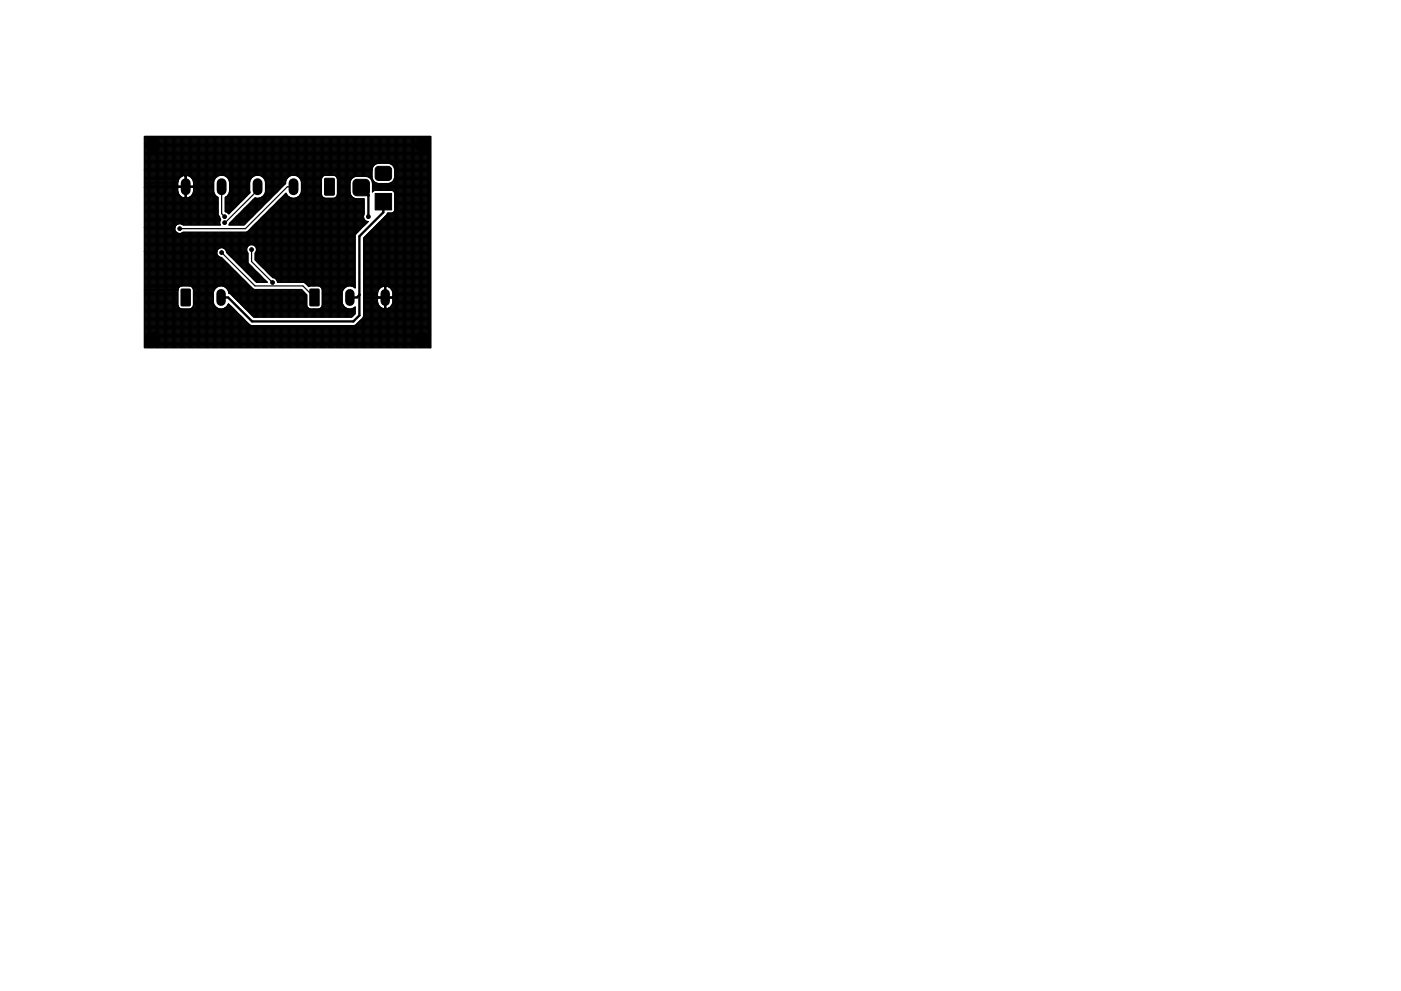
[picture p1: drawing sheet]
<svg xmlns="http://www.w3.org/2000/svg" width="297mm" height="210mm" viewBox="0 0 297 210" stroke-linecap="round" stroke-linejoin="round" font-family="sans-serif">
<path d="M46.9 62.3v1.6M74.2 62.3v1.6M81.7 62.3v1.6" fill="none" stroke="#000" stroke-width="2"/>
<g fill="#000" stroke="#000" stroke-width=".21">
<path d="M68.9 37.9l1.8-.1 .2 .2v3.2l-.1 .2h-1.8l-.2-.1zM75.1 38.3l.5-.3h1.9a.88 .88 0 0 1 .8 .9v1.8a.88 .88 0 0 1-.8 .8h-1.8a.88 .88 0 0 1-.9-.8v-1.9zM79.7 35.5l.5-.2h2.1a.75 .75 0 0 1 .7 .7v1.5a.75 .75 0 0 1-.7 .8h-2a.75 .75 0 0 1-.8-.8v-1.5zM79.5 41h3.5v3.5h-3.5zM38.4 61.4l1.7-.1 .2 .1 .1 3.3-.2 .2h-1.6l-.2-.1zM65.7 61.4l1.7-.1 .2 .1 .1 3.3-.2 .2h-1.6l-.2-.1z"/>
<circle cx="32.4" cy="30.7" r="1.55"/>
<circle cx="89.5" cy="30.7" r="1.55"/>
<circle cx="38.1" cy="48.5" r=".4"/>
<circle cx="47" cy="53.6" r=".4"/>
<circle cx="47.6" cy="46" r=".4"/>
<circle cx="47.6" cy="47.2" r=".4"/>
<circle cx="53.3" cy="53" r=".4"/>
<circle cx="57.8" cy="59.9" r=".4"/>
<circle cx="78.1" cy="46" r=".4"/>
<circle cx="32.4" cy="72" r="1.55"/>
<circle cx="89.5" cy="72" r="1.55"/>
</g>
<path d="M39.4 38.9v1.5M47 38.9v1.5M54.6 38.9v1.5M62.2 38.9v1.5" fill="none" stroke="#000" stroke-width="2.1"/>
<path d="M76.6 39.8l1.5 1.5v4.7M78.1 41.5h.1M81.3 42.8v2.2l-5.1 5.1v16.8l-1.3 1.3h-21.5l-5-5.1h-1.5v1.2M76.2 62.6l-.5 .5h-1.5" fill="none" stroke="#000" stroke-width=".5"/>
<g fill="none" stroke="#000" stroke-width=".25">
<path d="M30.6 29h60.7v44.8h-60.7v-12.2h7.1v3.1a.9 .9 0 0 0 .9 .9h1.5l.7-.3 .2-.6v-2.5h4.2v1.9a1.64 1.64 0 0 0 1.5 1.5 1.64 1.64 0 0 0 1.7-1.2l4.4 4.4 .6 .3h21.5l.7-.3 1.4-1.5 .1-4.1h2.9v.8a1.62 1.62 0 0 0 1.3 1.5l.2-.1v-2.2h.3v2.2l.4 .1a1.85 1.85 0 0 0 1.1-2.3h-6.2v-1h2.9v.8h1.5v-2.2h.3v2.2h1.5v-.8a1.28 1.28 0 0 0-1.8-1.4l-.2-.1-.7 .4-.4 .5-.2 .6h-2.9v-11.7l4.8-4.8 .3-.5h.8a.65 .65 0 0 0 .7-.7v-3.5l-.2-.4-.5-.2h-3.5l-.5 .4-.1-2.5-.4-.5-.5-.3a4 4 0 0 0-3.4 .3 3.7 3.7 0 0 0 0 3.9l.5 .4 .6 .1h1.5v3.2a1.03 1.03 0 0 0 .9 1.6l-2.7 2.8-.1 11.3-.5-.3a1.64 1.64 0 0 0-2.3 1.4l.1 2.4a1.66 1.66 0 0 0 2.7 .5v1.5l-.7 .7h-20.8l-4.8-4.8-.5-.3a1.64 1.64 0 0 0-1.6-1.6 1.64 1.64 0 0 0-1.7 1.6h-4.2v-.6a.9 .9 0 0 0-.9-.9h-1.8l-.3 .2-.3 .7h-7.1v-8.2h15.4a1.03 1.03 0 0 0 1 1.2l6.8 6.8h10.1l1.1 1.1v2.2l.3 .6 .3 .2a2.98 2.98 0 0 0 2.5-.2l.2-.6v-3.1l-.2-.7-.3-.2h-1.9l-.4 .1-.7-.7-.6-.2h-5.4v-.2a1 1 0 0 0-1-.8l-3.7-3.7v-1.5a1.04 1.04 0 0 0 0-1.5 1.04 1.04 0 0 0-1.5 0 1.04 1.04 0 0 0 0 1.5v2.1l4.1 4.1h-2.3l-6.4-6.4v-.1a1.06 1.06 0 0 0-1-.9 1.06 1.06 0 0 0-1 .9h-15.4v-5.1h6.5v.4a1.04 1.04 0 0 0 1.7 .6l13.5-.1 8.3-8.2a1.7 1.7 0 0 0 1.9 1.1 1.7 1.7 0 0 0 1.4-1.6v-1.8l-.2-.6h4.5v3.1l.2 .6 .3 .2a3.1 3.1 0 0 0 2.6-.2l.2-.6v-3.1l-.2-.7-.3-.2a3.1 3.1 0 0 0-2.6 .2l-.2 .7h-4.5l-.3-.4a1.69 1.69 0 0 0-1.9-.4 1.69 1.69 0 0 0-1 1.7l-8.8 8.7h-3.2l.2-.3 5.4-5.4 .5 .1a1.67 1.67 0 0 0 1.7-1.6l-.1-2.3a1.7 1.7 0 0 0-1.8-1 1.7 1.7 0 0 0-1.5 1.5l.1 2.2-4.5 4.5-.8-.5v-3l.5-.3 .4-.6a3.8 3.8 0 0 0-.4-3.3 1.7 1.7 0 0 0-1.8-.5 1.7 1.7 0 0 0-1.1 1.5v1.8l.1 .5 .4 .6 .4 .3v3.4l.6 1.3a.98 .98 0 0 0-.1 1.1h-7.9l-.1-.1a1.06 1.06 0 0 0-1.6 .7h-6.5v-8.6h7.1v.8a1.67 1.67 0 0 0 1.3 1.5l.2-.1v-2.2h.3v2.2l.4 .1a1.88 1.88 0 0 0 1.2-2.3h-10.5v-1h7.1v.8h1.5v-2.2h.3v2.2h1.6a1.86 1.86 0 0 0-1.3-2.3l-.3 .1-.5-.1-.7 .4-.4 .5-.2 .6h-7.1v-2.7h48.3l.1 2.1 .3 .4 .4 .3a4.2 4.2 0 0 0 3.6-.3 3.3 3.3 0 0 0 0-3.4 3.9 3.9 0 0 0-4 0l-.3 .4-.1 .5h-48.3zM30.6 29h60.7v44.8M30.6 29.2h60.7M30.6 29.4h60.7M30.6 29.7h60.7M30.6 29.9h60.7M30.6 30.2h60.7M30.6 30.4h60.7M30.6 30.6h60.7M30.6 30.9h60.7M30.6 31.1h60.7M30.6 31.4h60.7"/>
<path d="M30.6 31.6h60.7M30.6 31.8h60.7M30.6 32.1h60.7M30.6 32.3h60.7M30.6 32.6h60.7M30.6 32.8h60.7M30.6 33.1h60.7M30.6 33.3h60.7M30.6 33.5h60.7M30.6 33.8h60.7M30.6 34h60.7M30.6 34.3h60.7"/>
<path d="M30.6 34.5h60.7M30.6 34.7h49.2M30.6 35h48.8M30.6 35.2h48.6M30.6 35.7h48.3M30.6 35.9h48.3M30.6 36.2h48.3M30.6 36.4h48.3M30.6 36.7h48.3M30.6 36.9h48.3M30.6 37.2h48.3M30.6 37.4h8"/>
<path d="M30.6 37.9h7.4M30.6 38.1h7.3M30.6 38.4h7.2M30.6 38.6h7.1M30.6 38.8h7.1M30.6 39.1h7.1M30.6 39.3h7.1M30.6 39.6h14.7M30.6 39.8h7.1M30.7 29v44.8M31 29v44.8M31.2 29v44.8"/>
<path d="M31.5 29v44.8M31.7 29v44.8M32 29v44.8M32.2 29v44.8M32.4 29v44.8M32.7 29v44.8M32.9 29v44.8M33.2 29v44.8M33.4 29v44.8M33.6 29v44.8M33.9 29v44.8M34.1 29v44.8"/>
<path d="M34.4 29v44.8M34.6 29v44.8M34.8 29v44.8M35.1 29v44.8M35.3 29v44.8M35.6 29v44.8M35.8 29v44.8M36.1 29v44.8M36.3 29v44.8M36.5 29v44.8M36.8 29v44.8M37 29v44.8"/>
<path d="M37.3 29v18.9M37.5 29v18.6M37.7 29v9.5M37.7 39.5v.2M38 29v8.9M38 39.5v.2M38.2 29v8.6h-7.6M38.2 39.5v.2M38.5 29v8.5M38.5 39.5v.2M38.7 29v8.3M38.7 39.5v.2"/>
<path d="M39 29v8.2M39 39.5v.2M39.2 29v8.3M39.2 39.5v.2M39.2 37.4h.3M39.2 37.6h.3M39.2 37.9h.3M39.2 38.1h.3M39.2 38.4h.3M39.2 38.6h.3M39.2 38.8h.3M39.2 39.1h.3"/>
<path d="M39.2 39.3h.3M39.2 39.8h.3M39.4 29v18.7M39.7 29v8.3M39.7 39.5v.2M39.9 29v8.3M39.9 39.5v.2M40.1 37.4h6.1M40.2 29v8.4M40.2 39.5v.2M40.4 29v8.5M40.4 39.5v.2"/>
<path d="M40.5 37.6h5.3M40.6 29v8.8M40.6 39.5v.2M40.7 37.9h4.9M40.9 29v9.1h4.6v-9.1M40.9 39.5v.2M40.9 38.4h4.5M41 38.6h4.3M41.1 38.8h4.2M41.1 39.1h4.2M41.1 39.3h4.2M41.1 39.8h4.2"/>
<path d="M41.1 29v18.7M41.4 29v18.7M41.6 29v18.7M41.8 29v18.7M42.1 29v18.7M42.3 29v18.7M42.6 29v18.7M42.8 29v18.7M43.1 29v18.7M43.3 29v18.7M43.5 29v18.7M43.8 29v18.7"/>
<path d="M44 29v18.7M44.3 29v18.7M44.5 29v18.7M44.7 29v18.7M45 29v18.7M45.2 29v18.7M45.7 29v8.8M45.9 29v8.5M46.2 29v8.4M46.4 29v8.3M46.7 29v8.2M46.9 29v8.2"/>
<path d="M47 39.6v5.7l.6 .7M47.2 29v8.2M47.4 29v8.2M47.6 29v8.3M47.8 37.4h6M47.9 29v8.4M48.1 29v8.6M48.4 29v8.9h4.8M48.5 38.1h4.6M48.6 29v9.3M48.6 38.4h4.4M48.7 38.8h4.2"/>
<path d="M48.7 39.1h4.2M48.7 39.3h4.2M48.7 39.6h4.2M48.7 39.8h4.2M48.8 29v16.1M49.1 29v15.8M49.3 29v15.6M49.6 29v15.3M49.8 29v15.1M50.1 29v14.9M50.3 29v14.6M50.5 29v14.4"/>
<path d="M50.8 29v14.1M51 29v13.9M51.3 29v13.6M51.5 29v13.4M51.7 29v13.2M52 29v12.9M52.2 29v12.7M52.5 29v12.4M52.7 29v12.2M52.9 29v9.6h-4.2M53.2 29v9M53.4 29v8.6h-5.2"/>
<path d="M53.7 29v8.5M53.9 29v8.3M54.2 29v8.2M54.4 29v8.2M54.6 39.6v.8l-7 6.8M54.6 29v8.2M54.9 29v8.2M55.1 29v8.3M55.4 29v8.3M55.6 29v8.5M55.8 37.6h5.2M55.8 29v8.7"/>
<path d="M56 37.9h4.9M56.1 29v9M56.1 38.1h4.6M56.2 38.4h4.4M56.3 38.6h4.3M56.3 38.8h4.2M56.3 39.1h4.1M56.3 39.3h3.8M56.3 39.6h3.6M56.3 39.8h3.4M56.3 29v14.1M56.6 29v13.9"/>
<path d="M56.8 29v13.7M57 29v13.4M57.3 29v13.2M57.5 29v12.9M57.8 29v12.7M58 29v12.5M58.3 29v12.2M58.5 29v12M58.7 29v11.7M59 29v11.5M59.2 29v11.3M59.5 29v11"/>
<path d="M59.7 29v10.8M59.9 29v10.5M60.2 29v10.3M60.4 29v10M60.7 29v9.2M60.9 29v8.8M61.2 29v8.6M61.4 29v8.4h-6M61.6 29v8.3M61.9 29v8.2M62.1 29v8.2M62.2 39.6h-1.3l-8.9 8.9h-13.9"/>
<path d="M62.4 29v8.2M62.6 29v8.2M62.8 29v8.3M63.1 29v8.4h5.4M63.3 29v8.6M63.4 37.6h4.9M63.6 29v8.8M63.6 37.9h4.6M63.8 38.1h4.4M63.8 29v9.2M63.8 38.4h4.4M63.9 38.6h4.3"/>
<path d="M63.9 38.8h4.3M63.9 39.1h4.3M63.9 39.3h4.3M63.9 39.6h4.3M63.9 39.8h4.3M64 29v30.9M64.3 29v30.9M64.5 29v31M64.8 29v31.1M65 29v31.4M65.3 29v31.6M65.5 29v31.8"/>
<path d="M65.7 29v31.7M66 29v31.7M66.2 29v31.7M66.5 29v31.7M66.7 29v31.7M66.9 29v31.7M67.2 29v31.7M67.4 29v31.7M67.7 29v31.7M67.9 29v31.8M68.1 29v32.1M68.4 29v8.5"/>
<path d="M68.6 29v8.3M68.9 29v8.2M69.1 29v8.2M69.4 29v8.2M69.6 29v8.2M69.8 29v8.2M70.1 29v8.2M70.3 29v8.2M70.6 29v8.2M70.8 29v8.2M71 29v8.3M71.2 37.4h7.7"/>
<path d="M71.3 29v8.4M71.4 37.6h3.5M71.5 37.9h3.1M71.5 29v9M71.5 38.1h2.9M71.5 38.4h2.8M71.5 38.6h2.7M71.5 38.8h2.7M71.5 39.1h2.7M71.5 39.3h2.7M71.5 39.6h2.7M71.5 39.8h2.7"/>
<path d="M71.8 29v38.3M72 29v38.3M72.3 29v38.3M72.5 29v38.3M72.7 29v32.5h-4.4M73 29v32.2M73.2 29v32M73.5 29v31.8M73.7 29v31.7M73.9 29v31.7M74.2 29v31.6M74.4 29v9.2"/>
<path d="M74.7 29v8.8M74.9 29v8.7M75.1 29v8.5M75.4 29v8.5M75.6 29v8.4M75.9 29v8.4M76.1 29v8.4M76.4 29v8.4M76.6 39.8l1.5 1.5M76.6 29v8.4M76.8 29v8.4M77.1 29v8.4"/>
<path d="M77.3 29v8.4M77.6 29v8.4M77.8 29v8.5M78 29v8.5M78.2 37.6h.7M78.3 29v8.7M78.5 29v8.8M78.6 37.9h.3M78.7 38.1h.3v2.6M78.8 29v9.2M78.9 38.4h.3M78.9 38.6h.5"/>
<path d="M79 38.8h.8M79 39.1h12.3M79 39.3h12.3M79 39.6h12.3M79 39.8h12.3M79 29v6.5h-48.4M79.2 29v6.1M79.2 38.5v2M79.5 29v5.9M79.5 38.7v1.7M79.7 29v5.8M79.7 38.8v1.6"/>
<path d="M80 29v5.7M80 38.9v1.5M80.2 29v5.7M80.2 38.9v1.5M80.5 29v5.6M80.5 38.9v1.5M80.7 29v5.6M80.7 38.9v1.5M80.9 29v5.6M80.9 38.9v1.5M81.2 29v5.6M81.2 38.9v1.5"/>
<path d="M81.4 29v5.6M81.4 38.9v1.5M81.7 29v5.6M81.7 38.9v1.5M81.9 29v5.6M81.9 38.9v1.5M82.1 29v5.6M82.1 38.9v1.5M82.4 29v5.7M82.4 38.9v1.5M82.6 29v5.7M82.6 38.9v1.5"/>
<path d="M82.8 34.7h8.5M82.8 38.8h8.5M82.9 29v5.8M82.9 38.8v1.6M83.1 29v5.9M83.1 38.6v1.8M83.2 35h8.1M83.2 38.6h8.1M83.4 29v6.2M83.4 38.4v2.1M83.4 35.2h7.9M83.4 38.4h7.9"/>
<path d="M83.5 35.5h7.8M83.5 38.1h7.8M83.6 38v2.8h7.7M83.6 29v6.6M83.6 35.7h7.7M83.6 37.9h7.7M83.7 35.9h7.6M83.7 37.6h7.6M83.7 36.2h7.6M83.7 36.4h7.6M83.7 36.7h7.6M83.7 36.9h7.6"/>
<path d="M83.7 37.2h7.6M83.7 37.4h7.6M83.8 29v44.8M84.1 29v44.8M84.3 29v44.8M84.6 29v44.8M84.8 29v44.8M85 29v44.8M85.3 29v44.8M85.5 29v44.8M85.8 29v44.8M86 29v44.8"/>
<path d="M86.2 29v44.8M86.5 29v44.8M86.7 29v44.8M87 29v44.8M87.2 29v44.8M87.5 29v44.8M87.7 29v44.8M87.9 29v44.8M88.2 29v44.8M88.4 29v44.8M88.7 29v44.8M88.9 29v44.8"/>
<path d="M89.1 29v44.8M89.4 29v44.8M89.6 29v44.8M89.9 29v44.8M90.1 29v44.8M90.3 29v44.8M90.6 29v44.8M90.8 29v44.8M91.1 29v44.8M30.6 48.5h6.5M30.6 40.1h7.1M30.6 40.3h7.1"/>
<path d="M30.6 40.5h7.1M30.6 40.8h7.2M30.6 41h7.2M30.6 41.3h7.4M30.6 41.5h7.5M30.6 41.7h7.8M30.6 42h8.3M30.6 42.2h15.6M30.6 42.5h15.6M30.6 42.7h15.6M30.6 42.9h15.6M30.6 43.2h15.6"/>
<path d="M30.6 43.4h15.6M30.6 43.7h15.6M30.6 43.9h15.6M30.6 44.2h15.6M30.6 44.4h15.6M30.6 44.6h15.6M30.6 44.9h15.6M30.6 45.1h15.6M30.6 45.4h15.6M30.6 45.6h15.7M30.6 45.8h15.8v1.9M30.6 46.1h16"/>
<path d="M30.6 46.3h16.1M30.6 46.6h16.2M30.6 46.8h16.1M30.6 47h16M30.6 47.3h16M30.6 47.8h6.8M30.6 48h6.6M30.6 48.3h6.5M30.6 48.7h6.5M30.6 49h6.6M30.6 49.2h6.7M30.6 49.5h7.1"/>
<path d="M30.6 49.7h44.8M30.6 49.9h44.7M30.6 50.2h44.7M30.6 50.4h44.7M30.6 50.7h44.7M30.6 50.9h44.7M30.6 51.1h44.7M30.6 51.4h44.7M30.6 51.6h44.7M30.6 51.9h44.7M30.6 52.1h22.1M30.6 52.8h15.7"/>
<path d="M30.6 53.1h15.5M30.6 53.3h15.4M30.6 53.6h15.4M30.6 53.8h15.4M30.6 54h15.5M30.6 54.3h15.6M30.6 54.5h16M30.6 54.8h16.5M30.6 55h16.7M30.6 55.3h17M30.6 55.5h17.2M30.6 55.7h17.5"/>
<path d="M30.6 56h17.7M30.6 56.2h17.9M30.6 56.5h18.2M30.6 56.7h18.4M30.6 56.9h18.7M30.6 57.2h18.9M30.6 57.4h19.2M30.6 57.7h19.4M30.6 57.9h19.6M30.6 58.1h19.9M30.6 58.4h20.1M30.6 58.6h20.4"/>
<path d="M30.6 58.9h20.6M30.6 59.1h20.8M30.6 59.4h21.1M30.6 59.6h21.3M30.6 59.8h21.6M37.3 49.1v24.7M37.5 49.4v24.4M37.7 40.7l.1 6.8h-7.2M37.7 49.5v12M38 41.3v6.2M38 49.5v11.4M38.2 41.6v5.9"/>
<path d="M38.2 49.5v11.3M38.4 47.5h8.2M38.5 41.8v5.7M38.7 41.9v5.8M38.7 49.4v11.3M39 42v5.7M39 49.3v11.4M39 42h.7v5.7M39.2 41.9v5.8M39.2 49.3v11.4M39.2 40.1h.3M39.2 40.3h.3"/>
<path d="M39.2 40.5h.3M39.2 40.8h.3M39.2 41h.3M39.2 41.3h.3M39.2 41.5h.3M39.2 41.7h.3M39.4 49.3v11.4M39.7 49.3v11.4M39.9 42h6.3M39.9 42v5.7M39.9 49.3v11.4M40.2 41.8v5.9"/>
<path d="M40.2 49.3v11.4M40.3 41.7h5.7M40.4 41.7v6M40.4 49.3v11.4M40.6 41.5h5.1M40.6 41.4v6.3M40.6 49.3v11.6M40.8 41.3h4.8M40.9 41.1v6.6M40.9 49.3v11.8M40.9 41h4.5M41 40.8h4.4"/>
<path d="M41 40.5h4.3M41.1 40.1h4.2M41.1 40.3h4.2M41.1 49.3v24.5M41.4 49.3v24.5M41.6 49.3v24.5M41.8 49.3v24.5M42.1 49.3v24.5M42.3 49.3v24.5M42.6 49.3v24.5M42.8 49.3v24.5M43.1 49.3v24.5"/>
<path d="M43.3 49.3v24.5M43.5 49.3v24.5M43.8 49.3v24.5M44 49.3v24.5M44.3 49.3v24.5M44.5 49.3v24.5M44.7 49.3v24.5M45 49.3v24.5M45.2 49.3v24.5M45.5 41.1v6.6M45.5 49.3v12.2M45.7 41.5v6.2"/>
<path d="M45.7 49.3v11.8M45.9 41.7v6M45.9 49.3v11.7M46.2 54.3v6.5h-5.6M46.2 41.9v5.8M46.2 49.3v3.6M46.4 49.3v3.4M46.4 54.5v6.2M46.7 49.3v3.3h-16.1M46.7 46.4v.4M46.7 47.6v.1M46.7 54.6v6.1"/>
<path d="M46.9 49.3v3.3M46.9 54.6v6.1M47 53.6l7.1 7.1h10.1l2.5 2.4M47.2 49.3v3.3M47.2 54.8v5.9M47.3 52.6h5.1M47.4 49.3v3.3M47.4 55.1v5.7M47.6 49.3v3.5M47.6 55.3v5.6M47.7 52.8h4.6M47.7 42h4.2"/>
<path d="M47.7 42.2h4M47.7 42.5h3.7M47.7 42.7h3.5M47.7 42.9h3.3M47.7 43.2h3M47.7 43.4h2.8M47.7 43.7h2.5M47.7 43.9h2.3M47.7 44.2h2.1M47.7 44.4h1.8M47.7 44.6h1.6M47.7 44.9h1.3"/>
<path d="M47.9 41.8v3.2M47.9 49.3v3.7M47.9 55.6v5.4M47.9 53.1h4.4M48 41.7h4.2M48 53.3h4.4M48 53.6h4.5M48.1 41.6v3.5M48.1 49.3v4.3M48.1 55.8v5.4M48.2 45.1h.6M48.3 41.5h4.1"/>
<path d="M48.3 53.8h4.3M48.4 41.3v3.9M48.4 49.3v4.6M48.4 56v5.6M48.4 41.3h4.2M48.5 45.4h.1M48.5 54h4.1M48.6 41h4.3M48.6 40.9v4.4M48.6 47.6v.1M48.6 49.3v4.8M48.6 56.3v6"/>
<path d="M48.6 47.5h3.3M48.6 40.8h4.4M48.7 40.1h4.2M48.7 40.3h4.2M48.7 40.5h4.2M48.8 54.3h3.8M48.8 47.3h3.4M48.8 47.2v.5M48.8 49.3v5.1M48.8 56.5v5.9M49 54.5h3.6M49 47h3.4"/>
<path d="M49.1 47v.7M49.1 49.3v5.3M49.1 56.8v5.8M49.2 54.8h3.4M49.2 46.8h3.5M49.3 46.7v1M49.3 49.3v5.6M49.3 57v5.8M49.5 55h3.1M49.5 46.6h3.4M49.6 46.5v1.2M49.6 49.3v5.8"/>
<path d="M49.6 57.2v5.9M49.7 55.3h2.9M49.7 46.3h3.4M49.8 46.2v1.5M49.8 49.3v6M49.8 57.5v5.8M50 55.5h2.6M50 46.1h3.4M50.1 46v1.7M50.1 49.3v6.3M50.1 57.7v5.8M50.2 55.7h2.4"/>
<path d="M50.2 45.8h3.4M50.3 45.8v1.9M50.3 49.3v6.5M50.3 58v5.8M50.5 56h2.2M50.5 45.6h3.4M50.5 45.5v2.2M50.5 49.3v6.8M50.5 58.2v5.8M50.7 56.2h2.3M50.7 45.4h3.4M50.8 45.3v2.4"/>
<path d="M50.8 49.3v7M50.8 58.4v5.9M50.9 56.5h2.3M50.9 45.1h3.5M51 45v2.7M51 49.3v7.2M51 58.7v5.8M51.2 56.7h2.3M51.2 44.9h3.4M51.3 44.8v2.9M51.3 49.3v7.5M51.3 58.9v5.8"/>
<path d="M51.4 56.9h2.3M51.4 44.6h3.4M51.5 44.6v3.1M51.5 49.3v7.7M51.5 59.2v5.8M51.7 57.2h2.3M51.7 44.4h3.4M51.7 44.3v3.4M51.7 49.3v8M51.7 59.4v5.8M51.9 57.4h2.3v2.3M51.9 44.2h3.4"/>
<path d="M52 44.1v3.4M52 49.3v8.2M52 59.7v5.8M52.1 57.7h2.3M52.1 43.9h3.5M52.2 43.8v3.5M52.2 49.2v8.5M52.2 59.9v5.8M52.3 49.2h23.6M52.4 57.9h2.3M52.4 43.7h3.4M52.5 49.1v3.3h-21.9"/>
<path d="M52.5 43.6v3.4M52.5 53.5v4.5M52.6 58.1h2.3M52.6 43.4h3.4M52.7 43.3v3.5M52.7 48.9v3.2M52.7 55.9v2.3M52.9 58.4h2.3M52.9 43.2h3.4M52.9 40.6v.4M52.9 43.1v3.4M52.9 48.7v3.3"/>
<path d="M52.9 56.2v2.3M53.1 58.6h2.3M53.1 42.9h3.4M53.2 42.9v3.4M53.2 48.4v3.5M53.2 56.4v2.3M53.3 53v2.5l4.5 4.4M53.3 58.9h2.3M53.3 42.7h3.5M53.4 48.3h23.4M53.4 42.6v3.4M53.4 48.2v3.7"/>
<path d="M53.4 56.7v2.3M53.6 59.1h2.3M53.6 42.5h3.4M53.6 48h23.5M53.7 42.4v3.4M53.7 48v4M53.7 56.9v2.3M53.8 59.4h2.3M53.8 42.2h3.5M53.9 47.8h23.4M53.9 42.1v3.5M53.9 47.7v4.4"/>
<path d="M53.9 57.1v2.3M54 52.1h21.3M54.1 59.6h2.3l-.1 .3M54.1 42h.1M54.1 47.5h23.4M54.1 53.8h21.2M54.1 54h21.2M54.1 54.3h21.2M54.1 54.5h21.2M54.1 54.8h21.2M54.1 55h21.2M54.2 42v3.3"/>
<path d="M54.2 47.5v4.8M54.2 52.4h21.1M54.3 53.3h21M54.3 52.6h21M54.3 59.8h2.3M54.3 47.3h23.5M54.4 52.8h20.9M54.4 53.1h20.9M54.4 42v3.1M54.4 47.2v8.3M54.4 57.6v2.3M54.4 55.5h20.9"/>
<path d="M54.6 47h23.4M54.6 42.1v2.7M54.6 47v8.7M54.6 57.9v2M54.7 55.7h20.6M54.8 46.8h22.7M54.9 42v2.6M54.9 46.7v9.3M54.9 58.1v1.8M54.9 56h20.4M55.1 46.6h22.1M55.1 46.5v9.7"/>
<path d="M55.1 58.3v1.6M55.1 56.2h20.2M55.3 46.3h21.8M55.4 41.9v2.2M55.4 46.3v10.1M55.4 58.6v1.3M55.4 56.5h19.9M55.5 46.1h21.6M55.6 46v10.7M55.6 58.8v1.1M55.6 56.7h19.7M55.8 45.8h21.3"/>
<path d="M55.8 45.8l.1 11.1h19.4M55.8 41.6v2M55.8 59.1v.8M55.9 41.5h2.1M56 45.6h21.1M56 41.3h2.2M56.1 41.2v2.2M56.1 45.5v11.7M56.1 59.3v.6M56.1 57.2h19.2M56.2 41h2.3M56.2 40.8h2.5"/>
<path d="M56.3 45.4h20.9M56.3 40.1h3.1M56.3 40.3h2.9M56.3 40.5h2.6M56.3 45.3v12.1h19M56.5 45.1h20.7M56.6 45.1v12.5M56.6 59.8v.1M56.6 57.7h18.7M56.7 44.9h20.5M56.8 44.8v13.1h18.5M57 44.6h20.2"/>
<path d="M57 44.6v13.5M57.1 58.1h18.2M57.2 44.4h20M57.3 44.3v14.1M57.3 58.4h18M57.5 44.2h19.7M57.5 42h-2.4v2.4M57.5 44.1v14.5M57.6 58.6h17.7M57.7 43.9h19.5M57.7 41.7h-2.1v2.2M57.8 43.9v15"/>
<path d="M57.8 58.9h17.5M58 43.7h19.2M58 43.6v15.3M58.2 43.4h19M58.3 43.4v15.6M58.4 59.1h16.9M58.4 43.2h18.8M58.5 43.1v16.1M58.7 59.4h16.6M58.7 42.9h18.5M58.7 42.9v16.6M58.8 59.6h16.5"/>
<path d="M58.8 59.8h16.5M58.9 42.7h18.3M59 42.6v17.3M59.2 42.5h18M59.2 42.4v17.5M59.4 42.2h17.8M59.5 42.2v17.7M59.6 42h2.1M59.7 41.9v18M59.9 41.7h1.3M59.9 41.7v18.2M60.1 41.5h.9"/>
<path d="M60.2 41.4v18.5M60.4 41.3h.4M60.4 41.2v18.7M60.6 41h.1M60.7 41.1v18.8M60.9 41.4v18.5M61.2 41.7v18.2M61.4 41.8v18.1M61.6 42v17.9M61.9 42v17.9M62.1 42.1v17.8M62.4 42.1v17.8"/>
<path d="M62.6 42v17.9M62.8 42h5.9M62.8 42v17.9M63.1 41.8v18.1M63.2 41.7h5.2M63.3 41.7v18.2M63.5 41.5h4.7M63.6 41.4v18.5M63.7 41.3h4.5M63.9 40.8h4.3M63.9 40.1h4.3M63.9 40.3h4.3"/>
<path d="M63.9 40.5h4.3M68.2 41h-4.4v18.9M68.4 41.8v25.5M68.6 41.9v25.4M68.9 42v25.3M69.1 42.1v25.2M69.4 42.1v25.2M69.6 42.1v25.2M69.8 42.1v25.2M70.1 42.1v25.2M70.3 42.1v25.2M70.6 42.1v25.2"/>
<path d="M70.8 42v25.3M71.3 41.8v25.5M71.3 41.7h3.3M71.5 41.5h3M71.5 41.3v26M71.5 41.3h2.8M71.5 40.1h2.7M71.5 40.3h2.7M71.5 40.5h2.7M71.5 40.8h2.7M71.5 41h2.8M74.4 41.4v19.3"/>
<path d="M74.7 41.8v18.9M74.9 41.9v18.9M75 42h-4v25.3M75.1 42.1v18.9M75.3 53.6h-21.1v1.6l21.1 .1M75.4 42.1v7.6M75.6 49.5h-37.1v11.2M75.6 42.2v7.2M75.9 42.2v7M76.1 42.2v6.8h-23.5M76.4 42.2l-.1 6.5h-23.4M76.6 42.2v6.3h-23.5"/>
<path d="M76.8 42.2v6M77.1 42.2v3.5M77.1 46.2v1.8M77.1 50.7h14.2M77.1 50.9h14.2M77.1 51.1h14.2M77.1 51.4h14.2M77.1 51.6h14.2M77.1 51.9h14.2M77.1 52.1h14.2M77.1 52.4h14.2M77.1 52.6h14.2"/>
<path d="M77.1 52.8h14.2M77.1 53.1h14.2M77.1 53.3h14.2M77.1 53.6h14.2M77.1 53.8h14.2M77.1 54h14.2M77.1 54.3h14.2M77.1 54.5h14.2M77.1 54.8h14.2M77.1 55h14.2M77.1 55.3h14.2M77.1 55.5h14.2"/>
<path d="M77.1 55.7h14.2M77.1 56h14.2M77.1 56.2h14.2M77.1 56.5h14.2M77.1 56.7h14.2M77.1 56.9h14.2M77.1 57.2h14.2M77.1 57.4h14.2M77.1 57.7h14.2M77.1 57.9h14.2M77.1 58.1h14.2M77.1 58.4h14.2"/>
<path d="M77.1 58.6h14.2M77.1 58.9h14.2M77.1 59.1h14.2M77.1 59.4h14.2M77.1 59.6h14.2M77.1 59.8h14.2M77.1 50.4h14.2M77.3 46.6v1.2M77.3 50.3v23.5M77.4 50.2h13.9M77.6 46.9v.6M77.6 50v23.8"/>
<path d="M77.6 49.9h13.7M77.8 47v.3M77.8 49.8v24M77.9 49.7h13.4M78 47h.1M78 49.5v24.3M78.1 49.5h13.2M78.3 49.3v24.5M78.4 49.2h12.9M78.5 49.1v24.7M78.6 49h12.7M78.8 48.8v25"/>
<path d="M78.8 48.7h12.5M79 40.1h12.3M79 40.3h12.3M79 40.5h.2M79 48.6v25.2M79.1 48.5h12.2M79.2 48.3v25.5M79.3 48.3h12M79.5 48.1v25.7M79.6 48h11.7M79.7 47.8v26M79.8 47.8h11.5"/>
<path d="M80 47.6v26.2M80 47.5h11.3M80.2 47.4v14.2M80.3 47.3h11M80.5 47.1l-.1 14.2h-3.3M80.5 47h10.8M80.7 46.9v14.1M80.8 46.8h10.5M80.9 46.6v14.3M81 46.6h10.3M81.2 46.4v14.4M81.3 46.3h10"/>
<path d="M81.4 46.2v14.6M81.5 46.1h9.8M81.7 45.9v27.9M81.7 45.8h9.6M81.9 45.7v15.1h-.4M82 45.6h9.3M82.1 45.4h9.2M82.1 45.2v15.5M82.4 45.2v15.7M82.6 45.2v15.8M82.9 45.2v16M83.1 45.2v16.3h8.2"/>
<path d="M83.3 45.1h8M83.4 45.1v28.7M83.4 40.5h7.9M83.6 44.9h7.7M83.6 44.8v29M83.7 44.6h7.6M83.7 41h7.6M83.7 41.3h7.6M83.7 41.5h7.6M83.7 41.7h7.6M83.7 42h7.6M83.7 42.2h7.6"/>
<path d="M83.7 42.5h7.6M83.7 42.7h7.6M83.7 42.9h7.6M83.7 43.2h7.6M83.7 43.4h7.6M83.7 43.7h7.6M83.7 43.9h7.6M83.7 44.2h7.6M83.7 44.4h7.6M30.6 60.1h21.8M30.6 60.3h22M30.6 60.6h22.3"/>
<path d="M30.6 60.8h7.6M30.6 61h7.3M30.6 61.3h7.2M30.6 61.5h7.1M30.6 61.8h7.1M30.6 62h7.1M30.6 62.2h7.1M30.6 62.5h7.1M30.6 62.7h7.1M30.6 63h7.1M30.6 63.2h7.1M30.6 63.5h7.1"/>
<path d="M30.6 63.7h7.1M30.6 63.9h7.1M30.6 64.2h7.1M30.6 64.4h7.1M30.6 64.7h7.1M30.6 64.9h7.2M30.6 65.1h7.3M30.6 65.4h7.5M30.6 65.6h19M30.6 65.9h19.3M30.6 66.1h19.5M30.6 66.4h19.8"/>
<path d="M30.6 66.6h20M30.6 66.8h20.2M30.6 67.1h20.5M30.6 67.3h20.7M30.6 67.6h21M30.6 67.8h21.2M30.6 68h21.4M30.6 68.3h21.7M30.6 68.5h21.9M30.6 68.8h22.2M30.6 69h22.5M30.6 69.2h60.7"/>
<path d="M30.6 69.5h60.7M30.6 69.7h60.7M30.6 70h60.7M30.6 70.2h60.7M30.6 70.5h60.7M30.6 70.7h60.7M30.6 70.9h60.7M30.6 71.2h60.7M30.6 71.4h60.7M30.6 71.7h60.7M30.6 71.9h60.7M30.6 72.1h60.7"/>
<path d="M30.6 72.4h60.7M30.6 72.6h60.7M30.6 72.9h60.7M30.6 73.1h60.7M30.6 73.3h60.7M30.6 73.6h60.7M37.7 64.8v9M38 65.3v8.5M38.2 65.5v8.3M38.5 65.5v8.3M38.7 65.6v8.2M39 65.6v8.2"/>
<path d="M39.2 65.6v8.2M39.4 65.6v8.2M39.7 65.6v8.2M39.9 65.6v8.2M40.2 65.6v8.2M40.4 65.5v8.3M40.6 65.4h5.5M40.6 65.4v8.4M40.8 61h5M40.9 65.1h4.9M40.9 65.1v8.7M41 61.3h4.6"/>
<path d="M41 64.9h4.6M41 61.5h4.4M41 61.8h4.3M41 62h4.3M41 62.2h4.2M41 62.5h4.2M41 62.7h4.2M41 63h4.2M41 63.2h4.2M41 63.5h4.2M41 63.7h4.2M41 63.9h4.2"/>
<path d="M41 64.2h4.3M41 64.4h4.3M41 64.7h4.4M45.5 64.8v9M45.7 65.1v8.7M45.9 65.3v8.5M46.2 65.4v8.4M46.4 65.5v8.3M46.7 65.5v8.3M46.9 65.6v8.2M47.2 65.5v8.3M47.4 65.5v8.3"/>
<path d="M47.6 60.8h5.5M47.6 65.4h1.8M47.6 65.4v8.4M47.9 65.2v8.6M47.9 61h5.5M48 65.1h1.2M48.1 65v8.8M48.1 61.3h5.5M48.2 64.9h.7M48.3 61.5h15.7v5.8M48.3 64.7h.4M48.4 64.6v9.2"/>
<path d="M48.4 61.8h15.9M48.5 62h16v5.3M48.6 62.2h16.1M48.6 64.6v9.2M48.8 64.8v9M49 62.5h16M49.1 65.1v8.7M49.2 62.7h15.8M49.3 65.3v8.5M49.5 63h15.5M49.6 65.6v8.2M49.7 63.2h15.3"/>
<path d="M49.8 65.8v8M50 63.5h15M50.1 66v7.8M50.2 63.7h14.8M50.3 66.3v7.5M50.4 63.9h14.6M50.5 66.5v7.3M50.7 64.2h14.3M50.8 66.8v7M50.9 64.4h14.1M51 67v6.8M51.2 64.7h13.8"/>
<path d="M51.3 67.3v6.5M51.4 64.9h13.7M51.5 67.5v6.3M51.7 65.1h13.5M51.7 67.7v6.1M51.9 65.4h13.5M52 68v5.8M52.1 65.6h23.2M52.2 68.2v5.6M52.4 65.9h22.9M52.5 60.1v5.9M52.5 68.5v5.3"/>
<path d="M52.6 66.1h22.7M52.7 60.4v5.8M52.7 68.7v5.1M52.9 66.4h22.4M52.9 60.6v5.8M52.9 68.9v4.9M53.1 66.6h22.2M53.2 60.9v5.8M53.2 69v4.8M53.3 66.8h21.7M53.4 61.1v5.8M53.4 69.1v4.7"/>
<path d="M53.6 67.1h21.2M53.7 61.3v5.9M53.7 69.1v4.7M53.9 61.4v5.9M53.9 69.1v4.7M54.2 61.4v5.9M54.2 69.1v4.7M54.4 61.4v5.9M54.4 69.1v4.7M54.6 61.4v5.9M54.6 69.1v4.7M54.9 61.4v5.9"/>
<path d="M54.9 69.1v4.7M55.1 61.4v5.9M55.1 69.1v4.7M55.4 61.4v5.9M55.4 69.1v4.7M55.6 61.4v5.9M55.6 69.1v4.7M55.8 61.4v5.9M55.8 69.1v4.7M56.1 61.4v5.9M56.1 69.1v4.7M56.3 61.4v5.9"/>
<path d="M56.3 69.1v4.7M56.6 61.4v5.9M56.6 69.1v4.7M56.8 61.4v5.9M56.8 69.1v4.7M57 61.4v5.9M57 69.1v4.7M57.3 61.4v5.9M57.3 69.1v4.7M57.5 61.4v5.9M57.5 69.1v4.7M57.8 61.4v5.9"/>
<path d="M57.8 69.1v4.7M58 61.4v5.9M58 69.1v4.7M58.3 61.4v5.9M58.3 69.1v4.7M58.5 61.4v5.9M58.5 69.1v4.7M58.7 61.4v5.9M58.7 69.1v4.7M59 61.4v5.9M59 69.1v4.7M59.2 61.4v5.9"/>
<path d="M59.2 69.1v4.7M59.5 61.4v5.9M59.5 69.1v4.7M59.7 61.4v5.9M59.7 69.1v4.7M59.9 61.4v5.9M59.9 69.1v4.7M60.2 61.4v5.9M60.2 69.1v4.7M60.4 61.4v5.9M60.4 69.1v4.7M60.7 61.4v5.9"/>
<path d="M60.7 69.1v4.7M60.9 61.4v5.9M60.9 69.1v4.7M61.2 61.4v5.9M61.2 69.1v4.7M61.4 61.4v5.9M61.4 69.1v4.7M61.6 61.4v5.9M61.6 69.1v4.7M61.9 61.4v5.9M61.9 69.1v4.7M62.1 61.4v5.9"/>
<path d="M62.1 69.1v4.7M62.4 61.4v5.9M62.4 69.1v4.7M62.6 61.4v5.9M62.6 69.1v4.7M62.8 61.4v5.9M62.8 69.1v4.7M63.1 61.4v5.9M63.1 69.1v4.7M63.3 61.4v5.9M63.3 69.1v4.7M63.6 61.4v5.9"/>
<path d="M63.6 69.1v4.7M63.8 61.4v5.9M63.8 69.1v4.7M64 69.1v4.7M64.3 61.8v5.5M64.3 69.1v4.7M64.5 69.1v4.7M64.7 60.1h10.6M64.8 62.3v5M64.8 69.1v4.7M65 60.3h10.3M65 62.5v4.8"/>
<path d="M65 69.1v4.7M65.2 60.6h10.1M65.3 65.2v2.1M65.3 69.1v4.7M65.4 60.8h.1M65.5 65.4v1.9M65.5 69.1v4.7M65.7 65.5v1.8M65.7 69.1v4.7M66 65.6v1.7M66 69.1v4.7M66.2 65.6v1.7"/>
<path d="M66.2 69.1v4.7M66.5 65.6v1.7M66.5 69.1v4.7M66.7 65.6v1.7M66.7 69.1v4.7M66.9 65.6v1.7M66.9 69.1v4.7M67.2 65.6v1.7M67.2 69.1v4.7M67.4 65.6v1.7M67.4 69.1v4.7M67.7 65.5v1.8"/>
<path d="M67.7 69.1v4.7M67.9 60.8h5.6M67.9 65.4v1.9M67.9 69.1v4.7M67.9 65.4h5.5M68.1 61h5M68.1 69.1v4.7M68.3 61.3h4.6M68.3 64.9h4.6M68.3 61.8h4.3M68.3 62h4.3M68.3 62.2h4.2"/>
<path d="M68.3 62.5h4.2M68.3 62.7h4.2M68.3 63h4.2M68.3 63.2h4.2M68.3 63.5h4.2M68.3 63.7h4.2M68.3 63.9h4.2M68.3 64.2h4.3M68.3 64.4h4.3M68.3 64.7h4.4M68.4 69.1v4.7M68.6 69.1v4.7"/>
<path d="M68.9 69.1v4.7M69.1 69.1v4.7M69.4 69.1v4.7M69.6 69.1v4.7M69.8 69.1v4.7M70.1 69.1v4.7M70.3 69.1v4.7M70.6 69.1v4.7M70.8 69.1v4.7M71 69.1v4.7M71.3 69.1v4.7M71.5 69.1v4.7"/>
<path d="M71.8 69.1v4.7M72 69.1v4.7M72.3 69.1v4.7M72.5 69.1v4.7M72.7 64.7v2.6M72.7 69.1v4.7M73 65.1v2.2M73 69.1v4.7M73.1 65.1h-4.9l-.1 2.2M73.2 65.2v2.1M73.2 69.1v4.7M73.5 65.4v1.9"/>
<path d="M73.5 69.1v4.7M73.7 65.5v1.8M73.7 69.1v4.7M73.9 65.5v1.8M73.9 69.1v4.7M74.2 65.6v1.7M74.2 69.1v4.7M74.4 65.5v1.8M74.4 69.1v4.7M74.7 65.5v1.7M74.7 69.1v4.7M74.9 60.8h.4"/>
<path d="M74.9 69.1v4.7M75.1 65.2v1.5M75.1 69.1v4.7M75.2 61h.1M75.3 65.1h.1M75.3 69h16M75.3 65.4h-.4v1.6M75.4 69v4.8M75.9 68.5h15.4M75.9 68.5v5.3M76.3 68h15M76.4 68v5.8"/>
<path d="M77 67.3h14.3M77.1 60.1h14.2M77.1 60.3h14.2M77.1 60.6h14.2M77.1 60.8h4M77.1 61h3.6M77.1 61.5h3.1M77.1 61.8h3.1M77.1 62h3M77.1 62.2h2.9M77.1 62.5h2.9M77.1 62.7h2.9"/>
<path d="M77.1 63h2.9M77.1 63.2h14.2M77.1 63.5h2.9M77.1 63.7h2.9M77.1 63.9h2.9M77.1 64.2h3M77.1 64.4h3M77.1 64.7h3.1v9.1M77.1 64.9h3.3M77.1 65.1h3.5M77.1 65.4h3.9M77.1 65.6h14.2"/>
<path d="M77.1 65.9h14.2M77.1 66.1h14.2M77.1 66.4h14.2M77.1 66.6h14.2M77.1 66.8h14.2M80.2 63v.2M80.5 63v.2M80.5 65v8.8M80.7 63v.2M80.7 65.2v8.6M80.9 63v.2M80.9 65.3v8.5"/>
<path d="M81.2 63v.2M81.2 65.5v8.3M81.4 63v.2M81.4 65.4v8.4M81.5 65.4h.3M81.5 61h.3M81.5 61.3h.3M81.5 61.5h.3M81.5 61.8h.3M81.5 62h.3M81.5 62.2h.3M81.5 62.5h.3"/>
<path d="M81.5 62.7h.3M81.5 63h.3M81.5 63.5h.3M81.5 63.7h.3M81.5 63.9h.3M81.5 64.2h.3M81.5 64.4h.3M81.5 64.7h.3M81.5 64.9h.3M81.5 65.1h.3M81.9 63v.2M81.9 65.4v8.4"/>
<path d="M82.1 63v.2M82.1 65.5v8.3M82.3 60.8h9M82.3 65.4h9M82.4 63v.2M82.4 65.4v8.4M82.6 63v.2M82.6 65.2v8.6M82.7 61h8.6M82.8 65.1h8.5M82.9 63v.2M82.9 65v8.8"/>
<path d="M82.9 61.3h8.4M82.9 64.9h8.4M83.1 63v.2M83.2 61.8h8.1M83.2 64.4h8.1M83.3 62h8M83.3 64.2h8M83.3 62.2h8M83.3 62.5h8M83.3 62.7h8M83.3 63h8M83.3 63.5h8"/>
<path d="M83.3 63.7h8M83.3 63.9h8M91.3 64.7h-8.2v9.1M91.3 67.1h-14.2v6.7M91.3 67.6h-14.5v6.2M91.3 67.8h-14.7v6M91.3 68.3h-15.2v5.5M91.3 68.8h-15.7v5"/>
</g>
</svg>
